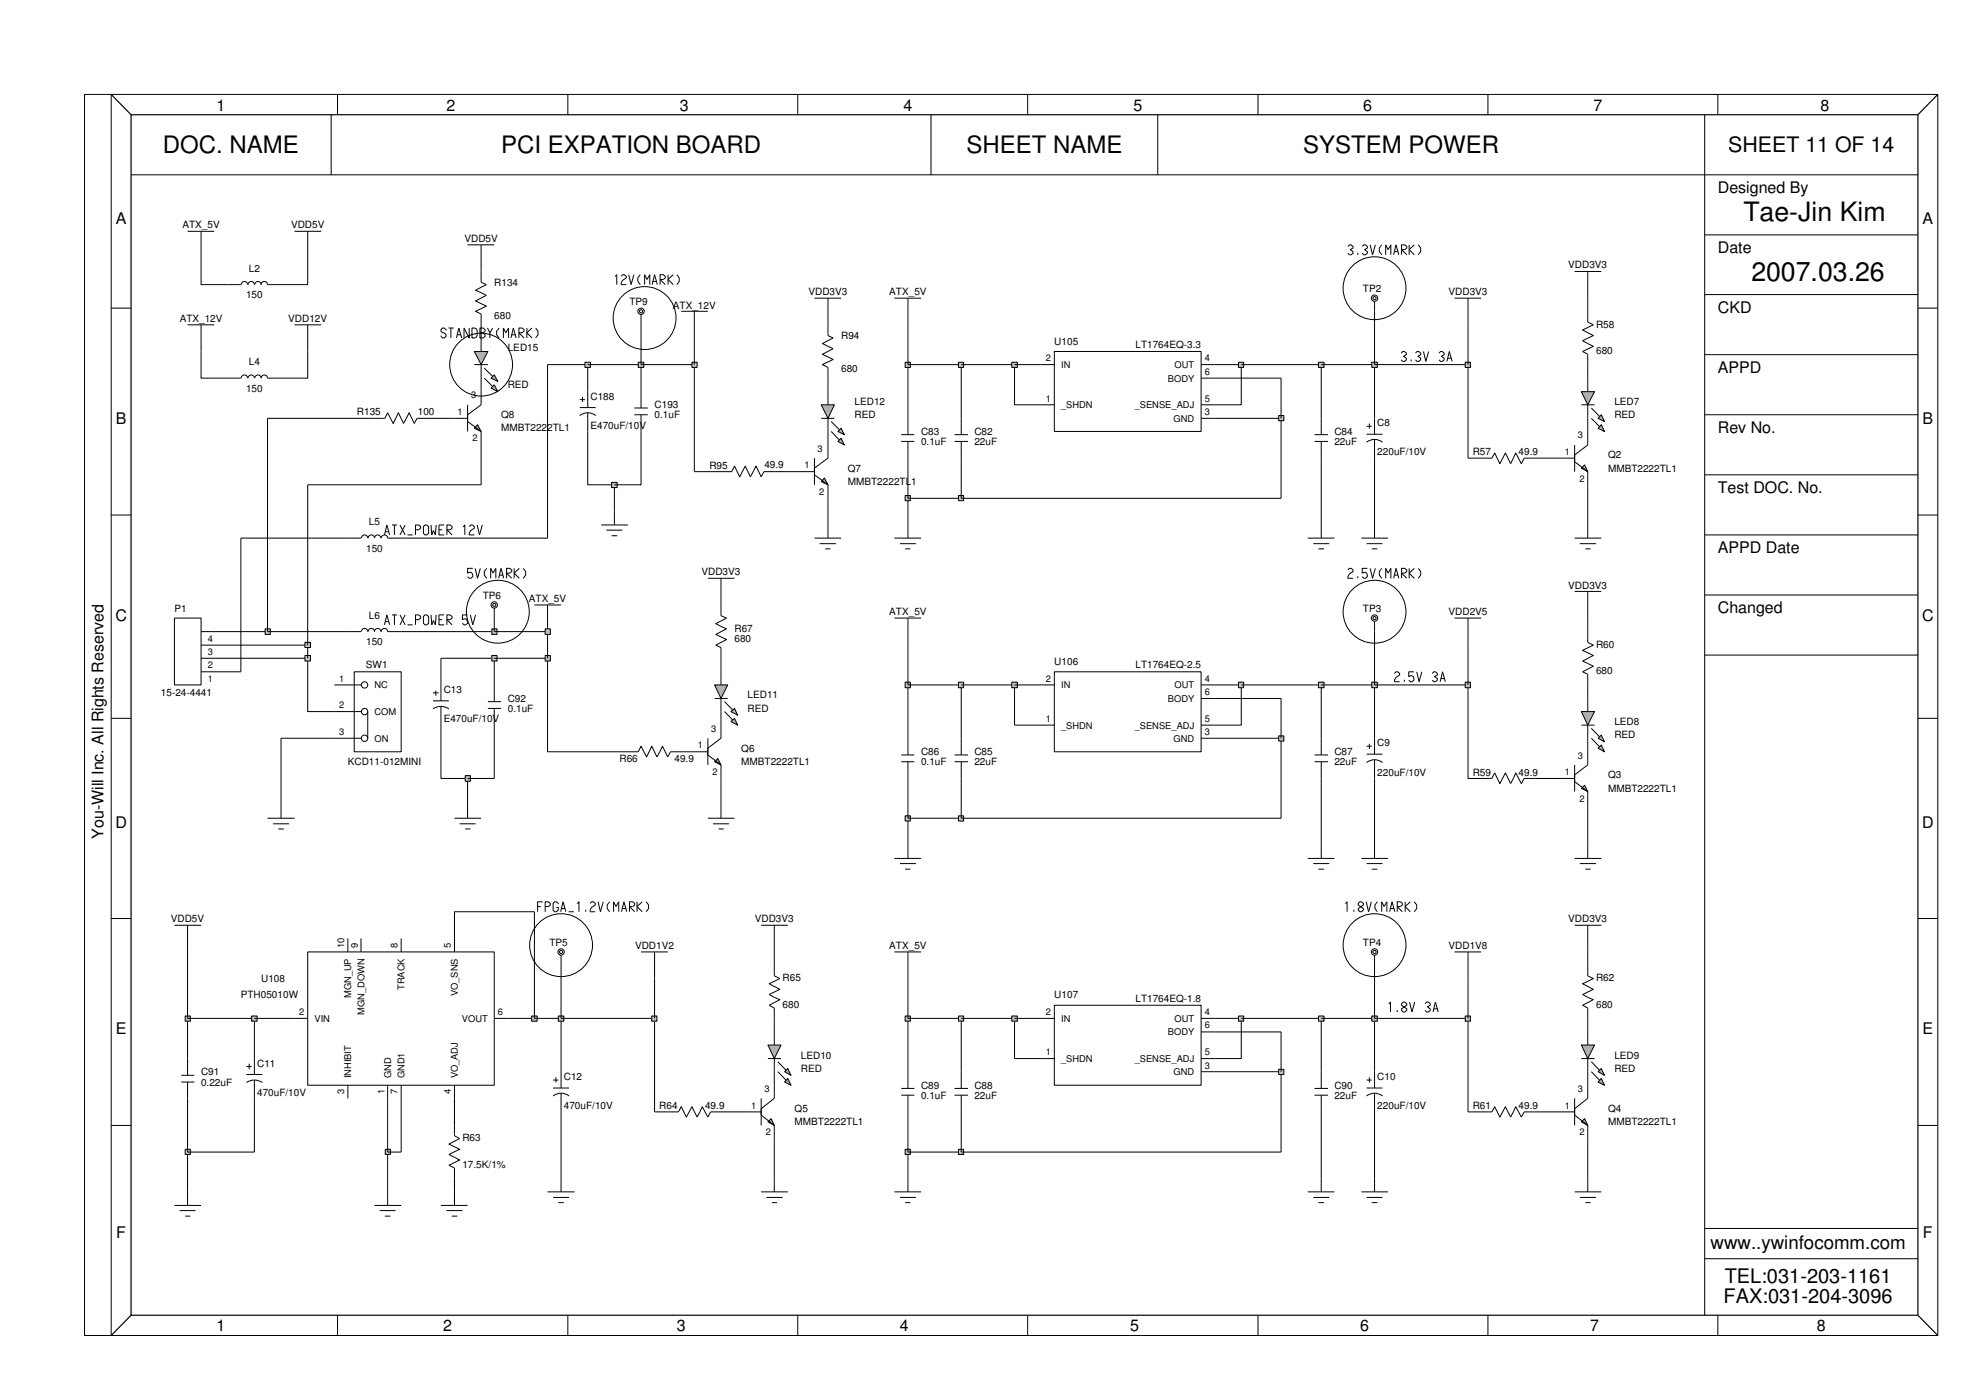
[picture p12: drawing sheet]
<svg xmlns="http://www.w3.org/2000/svg" width="420mm" height="297mm" viewBox="0 0 420 297" stroke-linecap="round" stroke-linejoin="round" font-family="sans-serif">
<defs><g id="words">
<g font-size="5.7">
<text x="371.1" y="47.1">Tae-Jin Kim</text>
<text x="372.8" y="59.9">2007.03.26</text>
</g>
<g font-size="5.1">
<text x="34.7" y="32.6">DOC. NAME</text>
<text x="106.6" y="32.6">PCI EXPATION BOARD</text>
<text x="205.7" y="32.6">SHEET NAME</text>
<text x="277.4" y="32.6">SYSTEM POWER</text>
</g>
<text font-size="4.5" x="367.9" y="32.4">SHEET 11 OF 14</text>
<g font-size="4.3">
<text x="367.1" y="272.9">TEL:031-203-1161</text>
<text x="366.9" y="277.2">FAX:031-204-3096</text>
</g>
<text font-size="4" x="364.1" y="265.7">www..ywinfocomm.com</text>
<g font-size="3.4">
<text x="46.1" y="23.5">1</text>
<text x="95" y="23.5">2</text>
<text x="144.7" y="23.5">3</text>
<text x="192.3" y="23.5">4</text>
<text x="241.2" y="23.5">5</text>
<text x="290.2" y="23.5">6</text>
<text x="339.2" y="23.5">7</text>
<text x="387.5" y="23.5">8</text>
<text x="365.6" y="41">Designed By</text>
<text x="24.6" y="47.7">A</text>
<text x="409.2" y="47.7">A</text>
<text x="365.6" y="53.8">Date</text>
<text x="365.6" y="66.6">CKD</text>
<text x="365.6" y="79.4">APPD</text>
<text x="24.6" y="90.2">B</text>
<text x="365.6" y="92.2">Rev No.</text>
<text x="409.2" y="90.2">B</text>
<text x="365.6" y="104.9">Test DOC. No.</text>
<text x="365.6" y="117.7">APPD Date</text>
<text x="365.6" y="130.5">Changed</text>
<text x="24.6" y="132.1">C</text>
<text x="409.1" y="132.1">C</text>
<text x="22" y="178.5" transform="rotate(-90 22 178.5)">You-Will Inc. All Rights Reserved</text>
<text x="24.6" y="176.1">D</text>
<text x="409.1" y="176.1">D</text>
<text x="24.6" y="220">E</text>
<text x="409.2" y="220">E</text>
<text x="24.7" y="263.4">F</text>
<text x="409.3" y="263.4">F</text>
<text x="46.1" y="283.2">1</text>
<text x="94.3" y="283.2">2</text>
<text x="144" y="283.2">3</text>
<text x="191.5" y="283.2">4</text>
<text x="240.6" y="283.2">5</text>
<text x="289.5" y="283.2">6</text>
<text x="338.4" y="283.2">7</text>
<text x="386.7" y="283.2">8</text>
</g>
<g font-size="2.1">
<text x="38.8" y="48.6">ATX_5V</text>
<text x="61.9" y="48.6">VDD5V</text>
<text x="98.9" y="51.4">VDD5V</text>
<text x="53" y="57.8">L2</text>
<text x="333.8" y="57.1">VDD3V3</text>
<text x="52.4" y="63.5">150</text>
<text x="105.2" y="60.8">R134</text>
<text x="134" y="65">TP9</text>
<text x="143.2" y="65.7">ATX_12V</text>
<text x="172.1" y="62.8">VDD3V3</text>
<text x="189.3" y="62.8">ATX_5V</text>
<text x="290.1" y="62.1">TP2</text>
<text x="308.3" y="62.8">VDD3V3</text>
<text x="38.2" y="68.5">ATX_12V</text>
<text x="61.3" y="68.5">VDD12V</text>
<text x="105.2" y="67.8">680</text>
<text x="339.7" y="69.7">R58</text>
<text x="53" y="77.7">L4</text>
<text x="108.1" y="74.8">LED15</text>
<text x="179" y="72.1">R94</text>
<text x="224.4" y="73.4">U105</text>
<text x="241.7" y="74.1">LT1764EQ-3.3</text>
<text x="339.7" y="75.4">680</text>
<text x="52.4" y="83.4">150</text>
<text x="108.1" y="82.6">RED</text>
<text x="179" y="79.1">680</text>
<text x="76" y="88.4">R135</text>
<text x="88.9" y="88.3">100</text>
<text x="106.6" y="89">Q8</text>
<text x="125.7" y="85">C188</text>
<text x="139.3" y="89">0.1uF</text>
<text x="139.3" y="86.9">C193</text>
<text x="181.9" y="89">RED</text>
<text x="181.9" y="86.1">LED12</text>
<text x="343.6" y="86.1">LED7</text>
<text x="343.6" y="89">RED</text>
<text x="106.6" y="91.8">MMBT2222TL1</text>
<text x="125.7" y="91.2">E470uF/10V</text>
<text x="196" y="92.6">C83</text>
<text x="196" y="94.7">0.1uF</text>
<text x="207.4" y="94.7">22uF</text>
<text x="207.4" y="92.6">C82</text>
<text x="284" y="94.7">22uF</text>
<text x="284" y="92.6">C84</text>
<text x="293.2" y="90.7">C8</text>
<text x="151" y="99.8">R95</text>
<text x="162.7" y="99.6">49.9</text>
<text x="180.5" y="100.4">Q7</text>
<text x="293.2" y="96.9">220uF/10V</text>
<text x="313.5" y="96.9">R57</text>
<text x="323.2" y="96.9">49.9</text>
<text x="342.3" y="97.5">Q2</text>
<text x="342.3" y="100.4">MMBT2222TL1</text>
<text x="180.5" y="103.2">MMBT2222TL1</text>
<text x="78.5" y="111.7">L5</text>
<text x="77.9" y="117.4">150</text>
<text x="149.3" y="122.4">VDD3V3</text>
<text x="333.8" y="125.3">VDD3V3</text>
<text x="37.1" y="130.3">P1</text>
<text x="78.5" y="131.6">L6</text>
<text x="102.7" y="127.4">TP6</text>
<text x="112.6" y="128.1">ATX_5V</text>
<text x="189.3" y="130.9">ATX_5V</text>
<text x="290.1" y="130.3">TP3</text>
<text x="308.3" y="130.9">VDD2V5</text>
<text x="77.9" y="137.3">150</text>
<text x="156.3" y="136.5">680</text>
<text x="156.3" y="134.4">R67</text>
<text x="339.7" y="137.8">R60</text>
<text x="77.9" y="142.2">SW1</text>
<text x="224.4" y="141.5">U106</text>
<text x="241.7" y="142.2">LT1764EQ-2.5</text>
<text x="339.7" y="143.5">680</text>
<text x="34.2" y="148.1">15-24-4441</text>
<text x="94.4" y="147.4">C13</text>
<text x="108.1" y="149.4">C92</text>
<text x="159.1" y="148.6">LED11</text>
<text x="94.4" y="153.7">E470uF/10V</text>
<text x="108.1" y="151.5">0.1uF</text>
<text x="159.1" y="151.4">RED</text>
<text x="343.6" y="154.3">LED8</text>
<text x="157.8" y="160">Q6</text>
<text x="196" y="160.7">C86</text>
<text x="207.4" y="160.7">C85</text>
<text x="284" y="160.7">C87</text>
<text x="293.2" y="158.8">C9</text>
<text x="343.6" y="157.1">RED</text>
<text x="74" y="162.8">KCD11-012MINI</text>
<text x="131.9" y="162.2">R66</text>
<text x="143.6" y="162.2">49.9</text>
<text x="157.8" y="162.8">MMBT2222TL1</text>
<text x="196" y="162.9">0.1uF</text>
<text x="207.4" y="162.9">22uF</text>
<text x="284" y="162.9">22uF</text>
<text x="293.2" y="165">220uF/10V</text>
<text x="313.5" y="165.1">R59</text>
<text x="323.2" y="165.1">49.9</text>
<text x="342.3" y="165.6">Q3</text>
<text x="342.3" y="168.4">MMBT2222TL1</text>
<text x="36.4" y="196.2">VDD5V</text>
<text x="160.7" y="196.2">VDD3V3</text>
<text x="333.8" y="196.2">VDD3V3</text>
<text x="117" y="201.2">TP5</text>
<text x="135.2" y="201.9">VDD1V2</text>
<text x="189.3" y="201.9">ATX_5V</text>
<text x="290.1" y="201.2">TP4</text>
<text x="308.3" y="201.9">VDD1V8</text>
<text x="55.6" y="208.9">U108</text>
<text x="166.6" y="208.7">R65</text>
<text x="339.7" y="208.7">R62</text>
<text x="51.3" y="212.5">PTH05010W</text>
<text x="166.6" y="214.5">680</text>
<text x="224.4" y="212.5">U107</text>
<text x="241.7" y="213.1">LT1764EQ-1.8</text>
<text x="339.7" y="214.5">680</text>
<text x="54.7" y="226.9">C11</text>
<text x="170.5" y="225.2">LED10</text>
<text x="343.6" y="225.2">LED9</text>
<text x="42.8" y="228.8">C91</text>
<text x="42.8" y="231">0.22uF</text>
<text x="54.7" y="233.2">470uF/10V</text>
<text x="120" y="229.8">C12</text>
<text x="170.5" y="228">RED</text>
<text x="196" y="231.7">C89</text>
<text x="196" y="233.8">0.1uF</text>
<text x="207.4" y="233.8">22uF</text>
<text x="207.4" y="231.7">C88</text>
<text x="284" y="233.8">22uF</text>
<text x="284" y="231.7">C90</text>
<text x="293.2" y="229.8">C10</text>
<text x="343.6" y="228">RED</text>
<text x="120" y="236">470uF/10V</text>
<text x="140.3" y="236">R64</text>
<text x="150.1" y="236">49.9</text>
<text x="169.1" y="239.5">MMBT2222TL1</text>
<text x="169.1" y="236.6">Q5</text>
<text x="293.2" y="236">220uF/10V</text>
<text x="313.5" y="236">R61</text>
<text x="323.2" y="236">49.9</text>
<text x="342.3" y="236.6">Q4</text>
<text x="342.3" y="239.5">MMBT2222TL1</text>
<text x="98.4" y="242.9">R63</text>
<text x="98.4" y="248.5">17.5K/1%</text>
</g>
<g font-size="2">
<text x="222.6" y="76.9">2</text>
<text x="256.4" y="76.9">4</text>
<text x="225.8" y="78.3">IN</text>
<text x="248.6" y="81.2">BODY</text>
<text x="250" y="78.3">OUT</text>
<text x="256.4" y="79.8">6</text>
<text x="97.4" y="88.3">1</text>
<text x="100.3" y="84.8">3</text>
<text x="222.6" y="85.5">1</text>
<text x="225.8" y="86.9">_SHDN</text>
<text x="241.5" y="86.9">_SENSE_ADJ</text>
<text x="249.8" y="89.7">GND</text>
<text x="256.4" y="88.3">3</text>
<text x="256.4" y="85.5">5</text>
<text x="100.5" y="93.9">2</text>
<text x="335.8" y="93.3">3</text>
<text x="171.2" y="99.6">1</text>
<text x="174" y="96.1">3</text>
<text x="333" y="96.8">1</text>
<text x="174.4" y="105.3">2</text>
<text x="336.2" y="102.5">2</text>
<text x="44.2" y="136.6">4</text>
<text x="44.2" y="142.2">2</text>
<text x="44.2" y="139.4">3</text>
<text x="44.2" y="145">1</text>
<text x="72.2" y="145.1">1</text>
<text x="79.7" y="146.5">NC</text>
<text x="222.6" y="145.1">2</text>
<text x="225.8" y="146.5">IN</text>
<text x="248.6" y="149.3">BODY</text>
<text x="250" y="146.5">OUT</text>
<text x="256.4" y="147.9">6</text>
<text x="256.4" y="145.1">4</text>
<text x="72.2" y="150.7">2</text>
<text x="79.7" y="152.1">COM</text>
<text x="151.3" y="155.7">3</text>
<text x="222.6" y="153.5">1</text>
<text x="225.8" y="155">_SHDN</text>
<text x="241.5" y="155">_SENSE_ADJ</text>
<text x="256.4" y="153.5">5</text>
<text x="72.2" y="156.4">3</text>
<text x="79.7" y="157.8">ON</text>
<text x="148.5" y="159.2">1</text>
<text x="249.8" y="157.8">GND</text>
<text x="256.4" y="156.4">3</text>
<text x="335.8" y="161.4">3</text>
<text x="151.7" y="164.9">2</text>
<text x="333" y="164.9">1</text>
<text x="336.2" y="170.5">2</text>
<text x="73.3" y="201.8" transform="rotate(-90 73.3 201.8)">10</text>
<text x="76.2" y="201.8" transform="rotate(-90 76.2 201.8)">9</text>
<text x="84.6" y="201.8" transform="rotate(-90 84.6 201.8)">8</text>
<text x="96" y="201.8" transform="rotate(-90 96 201.8)">5</text>
<text x="74.8" y="212.4" transform="rotate(-90 74.8 212.4)">MGN_UP</text>
<text x="77.6" y="215.9" transform="rotate(-90 77.6 215.9)">MGN_DOWN</text>
<text x="86.1" y="210.6" transform="rotate(-90 86.1 210.6)">TRACK</text>
<text x="97.5" y="212" transform="rotate(-90 97.5 212)">VO_SNS</text>
<text x="63.7" y="216">2</text>
<text x="66.9" y="217.4">VIN</text>
<text x="98.3" y="217.4">VOUT</text>
<text x="106" y="216">6</text>
<text x="222.6" y="216">2</text>
<text x="225.8" y="217.4">IN</text>
<text x="248.6" y="220.3">BODY</text>
<text x="250" y="217.4">OUT</text>
<text x="256.4" y="218.8">6</text>
<text x="256.4" y="216">4</text>
<text x="222.6" y="224.6">1</text>
<text x="225.8" y="226">_SHDN</text>
<text x="241.5" y="226">_SENSE_ADJ</text>
<text x="256.4" y="227.4">3</text>
<text x="256.4" y="224.6">5</text>
<text x="73.3" y="232.7" transform="rotate(-90 73.3 232.7)">3</text>
<text x="74.8" y="229.5" transform="rotate(-90 74.8 229.5)">INHIBIT</text>
<text x="81.8" y="232.7" transform="rotate(-90 81.8 232.7)">1</text>
<text x="83.2" y="229.5" transform="rotate(-90 83.2 229.5)">GND</text>
<text x="84.6" y="232.7" transform="rotate(-90 84.6 232.7)">7</text>
<text x="86.1" y="229.5" transform="rotate(-90 86.1 229.5)">GND1</text>
<text x="96" y="232.7" transform="rotate(-90 96 232.7)">4</text>
<text x="97.5" y="229.5" transform="rotate(-90 97.5 229.5)">VO_ADJ</text>
<text x="162.7" y="232.4">3</text>
<text x="249.8" y="228.8">GND</text>
<text x="335.8" y="232.4">3</text>
<text x="159.9" y="235.9">1</text>
<text x="333" y="235.9">1</text>
<text x="163" y="241.6">2</text>
<text x="336.2" y="241.6">2</text>
</g>
</g></defs>
<g fill="none" stroke="#000" stroke-width=".21">
<path d="M309.6 131.5h5.7M312.5 131.5v5.8M147.8 160h2.9M150.7 157.1v5.7M153.5 154.3v2.8l-2.8 2.1v1.4M290.9 158.8h1.1M291.5 158.3v1.1M292.6 157.1v3.4M153.5 162.8v2.8M290.9 162.3a2.71 2.71 0 0 1 3.4 0M290.9 160.5h3.4M292.6 161.7v3.9"/>
<path d="M38.6 228.8h2.8M38.6 230.2h2.8M39.9 225.2v3.6M39.9 230.2v3.5"/>
</g>
<path d="M152.8 161.4l.7 1.4-1.4-.7z" fill="#b3b3b3"/>
<path d="M113.8 128.7h5.6M116.5 128.7v5.7M337.9 148.6v2.8M337.9 154.3v2.8M56.9 174.1h5.8M58.1 175.3h3.4M59.2 176.4h1.2M59.8 171.3v2.8M150.7 160.6l2.8 2.2M152.8 161.4l.7 1.4-1.4-.7z" fill="none" stroke="#000" stroke-width=".21"/>
<path d="M336.6 151.4h2.8l-1.5 2.9z" fill="#b3b3b3"/>
<path d="M336.6 151.4h2.8l-1.5 2.9zM336.6 154.3h2.8M338.7 155l2.8 2.8M338.7 157.1l2.8 2.9" fill="none" stroke="#000" stroke-width=".21"/>
<path d="M340.1 157.1l.7-.7 .7 1.4z" fill="#b3b3b3"/>
<path d="M340.1 157.1l.7-.7 .7 1.4z" fill="none" stroke="#000" stroke-width=".21"/>
<path d="M340.1 159.2l.7-.7 .7 1.5z" fill="#b3b3b3"/>
<g fill="none" stroke="#000" stroke-width=".21">
<path d="M62.7 69.1h5.7M65.5 69.1v5.7M96.7 89h2.8M99.5 86.1v5.7M102.4 83.3v2.8l-2.9 2.2v1.4M102.4 91.8v2.9M335.2 125.8h5.6M337.9 134.4v2.3l1.2 .6-2.3 1.1 2.3 1.1-2.3 1.2 2.3 1.1-2.3 1.1 1.1 .6v2.2M337.9 125.8v5.7M193.3 157.1v3.5M340.1 159.2l.7-.7 .7 1.5zM191.8 160.6h2.8"/>
<path d="M191.8 162.1h2.8M193.3 162.1v3.5M337.9 179.8v2.9M335.2 182.7h5.6M336.3 183.8h3.4M337.4 184.9h1.1"/>
</g>
<path d="M101.6 90.4l.8 1.4-1.4-.7z" fill="#b3b3b3"/>
<g fill="none" stroke="#000" stroke-width=".21">
<path d="M99.5 89.7l2.9 2.1M101.6 90.4l.8 1.4-1.4-.7zM203.2 92.5h2.8M203.2 93.9h2.8M204.6 89v3.5M204.6 93.9v3.6M332.3 97.5h2.9M335.2 94.7v5.7M337.9 91.8v2.9l-2.7 2.1M337.9 100.4v2.8M37.1 256.5h5.7M38.2 257.6h3.4"/>
<path d="M39.4 258.8h1.1M39.9 253.6v2.9"/>
</g>
<path d="M337.3 98.9l.6 1.5-1.3-.8z" fill="#b3b3b3"/>
<g fill="none" stroke="#000" stroke-width=".21">
<path d="M290.9 94.1a2.71 2.71 0 0 1 3.4 0M290.9 92.4h3.4M290.9 90.7h1.1M291.5 90.1v1.1M292.6 89v3.4M292.6 93.5v4M315.3 97.5h2.2l.6-1.1 1.1 2.3 1.2-2.3 1.1 2.3 1.1-2.3 1.2 2.3 .6-1.2h2.2M335.2 98.2l2.7 2.2M337.3 98.9l.6 1.5-1.3-.8zM278.3 114.5h5.7M279.5 115.7h3.4M280.6 116.8h1.2"/>
<path d="M281.2 111.7v2.8M289.8 114.5h5.6M290.9 115.7h3.4M292 116.8h1.2M292.6 111.7v2.8M204.6 157.1v3.5M221.6 145.7h2.8M221.6 154.3h2.8M224.4 142.9h31.3v17.1h-31.3zM255.7 145.7h2.8M255.7 154.3h2.8M255.7 157.1h2.8"/>
<path d="M255.7 148.6h2.8M203.2 160.6h2.8M203.2 162.1h2.8M204.6 162.1v3.5M281.2 179.8v2.9M278.3 182.7h5.7M279.5 183.8h3.4M280.6 184.9h1.2M337.9 219.6v2.8M96.7 239.5v2.2l1.1 .6-2.3 1.1 2.3 1.1-2.3 1.1 2.3 1.2-2.3 1.1 1.2 .6v2.3M203.2 231.6h2.8M203.2 233h2.8"/>
<path d="M204.6 228v3.6M204.6 233v3.6M315.3 236.6h2.2l.6-1.1 1.1 2.2 1.2-2.2 1.1 2.2 1.1-2.2 1.2 2.2 .6-1.1h2.2M337.9 225.2v2.8"/>
</g>
<path d="M336.6 222.4h2.8l-1.5 2.8z" fill="#b3b3b3"/>
<path d="M336.6 222.4h2.8l-1.5 2.8zM336.6 225.2h2.8M338.7 225.9l2.8 2.9M338.7 228l2.8 2.9" fill="none" stroke="#000" stroke-width=".21"/>
<path d="M340.8 227.4l.7 1.4-1.4-.8z" fill="#b3b3b3"/>
<path d="M340.8 227.4l.7 1.4-1.4-.8z" fill="none" stroke="#000" stroke-width=".21"/>
<path d="M340.8 229.5l.7 1.4-1.4-.7z" fill="#b3b3b3"/>
<g fill="none" stroke="#000" stroke-width=".21">
<path d="M102.4 57.8v2.3l1.1 .5-2.3 1.2 2.3 1.1-2.3 1.1 2.3 1.1-2.3 1.1 1.2 .6v2.3M102.4 71.9v2.9M102.4 77.6v2.9M74 114.5h2.8M76.9 114.5a.68 .68 0 0 1 .7-.7 .68 .68 0 0 1 .7 .7M78.4 114.5a.68 .68 0 0 1 .6-.7 .68 .68 0 0 1 .7 .7 .68 .68 0 0 1 .7-.7 .68 .68 0 0 1 .7 .7M81.2 114.5a.68 .68 0 0 1 .6-.7 .68 .68 0 0 1 .7 .7h2.9M74 134.4h2.8M76.9 134.4a.68 .68 0 0 1 .7-.7 .68 .68 0 0 1 .7 .7M78.4 134.4a.68 .68 0 0 1 .6-.7 .68 .68 0 0 1 .7 .7 .68 .68 0 0 1 .7-.7 .68 .68 0 0 1 .7 .7M81.2 134.4a.68 .68 0 0 1 .6-.7 .68 .68 0 0 1 .7 .7h2.9M292.6 132.3v2.1"/>
<path d="M74 199.7v2.9M76.8 199.7v2.9M85.4 199.7v2.9M96.7 199.7v2.9M62.7 216.7h2.8M65.5 202.6h39.7v28.3h-39.7zM105.2 216.7h2.9M74 230.9v2.8M82.5 230.9v2.8M85.4 230.9v2.8M96.7 230.9v2.8M340.8 229.5l.7 1.4-1.4-.7z"/>
<circle cx="292.6" cy="131.5" r=".34"/>
<circle cx="292.6" cy="131.5" r=".68"/>
</g>
<path d="M101 74.8h2.8l-1.4 2.8z" fill="#b3b3b3"/>
<path d="M101 74.8h2.8l-1.4 2.8zM101 77.6h2.8M103.1 78.3l2.9 2.8M103.1 80.5l2.9 2.8" fill="none" stroke="#000" stroke-width=".21"/>
<path d="M104.5 80.5l.7-.7 .8 1.3z" fill="#b3b3b3"/>
<path d="M104.5 80.5l.7-.7 .8 1.3z" fill="none" stroke="#000" stroke-width=".21"/>
<path d="M104.5 82.6l.7-.7 .8 1.4z" fill="#b3b3b3"/>
<g fill="none" stroke="#000" stroke-width=".21">
<path d="M62.7 49.2h5.7M65.5 49.2v5.7M99.5 52.1h5.7M102.4 52.1v5.7M39.9 69.1h5.7M42.8 69.1v5.7M136.4 67v2.1M309.6 63.4h5.7M312.5 63.4v5.7M104.5 82.6l.7-.7 .8 1.4zM135 86.8h2.9M135 88.3h2.9"/>
<path d="M136.4 83.3v3.5M136.4 88.3v3.5M128 111.7h5.6M129.1 112.8h3.4M130.2 114h1.2M130.8 108.8v2.9M153.5 100.4h2.2l.6-1.2 1.1 2.3 1.2-2.3 1.1 2.3 1.2-2.3 1.1 2.3 .6-1.1h2.2M281.2 157.1v3.5M150.7 174.1h5.6M151.8 175.3h3.4M153 176.4h1.1M153.5 171.3v2.8"/>
<path d="M193.3 179.8v2.9M279.8 160.6h2.9M279.8 162.1h2.9M281.2 162.1v3.5M190.4 182.7h5.6M191.6 183.8h3.3M192.7 184.9h1.1M164.8 205.3v2.3l1.2 .6-2.3 1.1 2.3 1.2-2.3 1.1 2.3 1.1-2.3 1.2 1.1 .6v2.2M309.6 202.6h5.7M312.5 202.6v5.6M142.1 236.6h2.3l.6-1.1 1.1 2.2 1.2-2.2 1.1 2.2 1.1-2.2 1.2 2.2 .6-1.1h2.2M279.8 231.6h2.9"/>
<path d="M279.8 233h2.9M281.2 228v3.6M281.2 233v3.6M290.9 233.2a2.71 2.71 0 0 1 3.4 0M290.9 231.5h3.4M290.9 229.8h1.1M291.5 229.2v1.1M292.6 228v3.5M292.6 232.6v4M332.3 236.6h2.9M335.2 233.7v5.8M337.9 230.9v2.8l-2.7 2.2"/>
<path d="M337.9 239.5v2.8M162 253.6h5.7M163.1 254.8h3.5M164.3 255.9h1.1M164.8 250.8v2.8M278.3 253.6h5.7M279.5 254.8h3.4M280.6 255.9h1.2M281.2 250.8v2.8M289.8 253.6h5.6M290.9 254.8h3.4M292 255.9h1.2"/>
<path d="M292.6 250.8v2.8M335.2 253.6h5.6M336.3 254.8h3.4M337.4 255.9h1.1M337.9 250.8v2.8"/>
<circle cx="136.4" cy="66.2" r=".68"/>
<circle cx="136.4" cy="66.2" r=".34"/>
</g>
<path d="M337.3 238l.6 1.5-1.3-.8z" fill="#b3b3b3"/>
<g fill="none" stroke="#000" stroke-width=".21">
<path d="M337.9 66.2v2.3l1.2 .6-2.3 1.1 2.3 1.2-2.3 1.1 2.3 1.2-2.3 1.1 1.1 .6v2.2M79.7 89h2.2l.6-1.2 1.2 2.3 1.1-2.3 1.1 2.3 1.2-2.3 1.1 2.3 .6-1.1h2.3M279.8 92.5h2.9M279.8 93.9h2.9M281.2 89v3.5M281.2 93.9v3.6M37.1 131.5h5.7v14.2h-5.7zM42.8 137.3h2.8M42.8 134.4h2.8M153.5 128.7v2.3l1.1 .5-2.2 1.2 2.2 1.1-2.2 1.2 2.2 1.1-2.2 1.2 1.1 .5v2.3M42.8 142.9h2.8M42.8 140.1h2.8"/>
<path d="M153.5 142.9v2.8M153.5 148.6v2.8M335.2 196.9h5.6M337.9 196.9v5.7M337.9 205.3v2.3l1.2 .6-2.3 1.1 2.3 1.2-2.3 1.1 2.3 1.1-2.3 1.2 1.1 .6v2.2M335.2 237.3l2.7 2.2M337.3 238l.6 1.5-1.3-.8zM190.4 253.6h5.6M191.6 254.8h3.3M192.7 255.9h1.1M193.3 250.8v2.8"/>
</g>
<path d="M152.1 145.7h2.8l-1.4 2.9z" fill="#b3b3b3"/>
<path d="M152.1 145.7h2.8l-1.4 2.9zM152.1 148.6h2.8M154.2 149.3l2.8 2.9M154.2 151.4l2.8 2.9" fill="none" stroke="#000" stroke-width=".21"/>
<path d="M155.6 151.4l.7-.7 .7 1.5z" fill="#b3b3b3"/>
<path d="M155.6 151.4l.7-.7 .7 1.5z" fill="none" stroke="#000" stroke-width=".21"/>
<path d="M155.6 153.5l.7-.6 .7 1.4z" fill="#b3b3b3"/>
<g fill="none" stroke="#000" stroke-width=".21">
<path d="M48.5 60.6h2.8M51.4 60.6a.68 .68 0 0 1 .6-.7 .68 .68 0 0 1 .7 .7M52.8 60.6a.68 .68 0 0 1 .7-.7 .68 .68 0 0 1 .6 .7M54.2 60.6a.68 .68 0 0 1 .7-.7 .68 .68 0 0 1 .7 .7 .68 .68 0 0 1 .7-.7 .68 .68 0 0 1 .6 .7h2.9M176.2 83.3v2.8M176.2 89v2.8M150.7 123h5.6M153.5 123v5.7M71.2 145.7h5.6M71.2 151.4h5.6M71.2 157.1h5.6M75.4 142.9h10v17.1h-10z"/>
<path d="M78.3 151.4v5.7M155.6 153.5l.7-.6 .7 1.4zM52.4 230.3a3 3 0 0 1 3.4 0M52.5 228.6h3.3M52.5 226.9h1.1M53 226.3v1.2M54.1 225.2v3.4M54.1 229.8v3.9M117.7 233.2a2.71 2.71 0 0 1 3.4 0M117.7 231.5h3.4M117.7 229.8h1.1M118.3 229.2v1.1"/>
<path d="M119.4 228v3.5M119.4 232.6v4M93.9 256.5h5.6M95 257.6h3.4M96.1 258.8h1.2M96.7 253.6v2.9"/>
<circle cx="77.6" cy="145.7" r=".68"/>
<circle cx="77.6" cy="157.1" r=".68"/>
<circle cx="77.6" cy="151.4" r=".68"/>
</g>
<path d="M174.8 86.1h2.8l-1.4 2.9z" fill="#b3b3b3"/>
<path d="M174.8 86.1h2.8l-1.4 2.9zM174.8 89h2.8M176.9 89.7l2.8 2.8M176.9 91.8l2.8 2.9" fill="none" stroke="#000" stroke-width=".21"/>
<path d="M179 91.1l.7 1.4-1.3-.7z" fill="#b3b3b3"/>
<path d="M179 91.1l.7 1.4-1.3-.7z" fill="none" stroke="#000" stroke-width=".21"/>
<path d="M179 93.2l.7 1.5-1.3-.8z" fill="#b3b3b3"/>
<path d="M173.4 97.5v5.7M176.2 94.7v2.8l-2.8 2.1v1.4M179 93.2l.7 1.5-1.3-.8zM170.5 100.4h2.9M176.2 103.2v2.8" fill="none" stroke="#000" stroke-width=".21"/>
<path d="M175.5 101.7l.7 1.5-1.4-.7z" fill="#b3b3b3"/>
<g fill="none" stroke="#000" stroke-width=".21">
<path d="M173.4 63.4h5.6M176.2 63.4v5.7M48.5 80.5h2.8M51.4 80.5a.68 .68 0 0 1 .6-.7 .68 .68 0 0 1 .7 .7M52.8 80.5a.68 .68 0 0 1 .7-.7 .68 .68 0 0 1 .6 .7M54.2 80.5a.68 .68 0 0 1 .7-.7 .68 .68 0 0 1 .7 .7 .68 .68 0 0 1 .7-.7 .68 .68 0 0 1 .6 .7h2.9M123.4 88.4a2.71 2.71 0 0 1 3.4 0M123.4 86.7h3.4M123.4 85h1.1M124 84.4v1.1M125.1 83.3v3.4M125.1 87.8v4"/>
<path d="M337.9 80.5v2.8M337.9 86.1v2.9M173.4 101l2.8 2.2M173.4 114.5h5.6M174.5 115.7h3.4M175.5 101.7l.7 1.5-1.4-.7zM175.6 116.8h1.1M176.2 111.7v2.8"/>
</g>
<path d="M336.6 83.3h2.8l-1.5 2.8z" fill="#b3b3b3"/>
<path d="M336.6 83.3h2.8l-1.5 2.8zM336.6 86.1h2.8M338.7 86.8l2.8 2.9M338.7 89l2.8 2.8" fill="none" stroke="#000" stroke-width=".21"/>
<path d="M340.8 88.3l.7 1.4-1.4-.7z" fill="#b3b3b3"/>
<path d="M340.8 88.3l.7 1.4-1.4-.7z" fill="none" stroke="#000" stroke-width=".21"/>
<path d="M340.8 90.4l.7 1.4-1.4-.7z" fill="#b3b3b3"/>
<path d="M340.8 90.4l.7 1.4-1.4-.7zM164.8 219.6v2.8M164.8 225.2v2.8" fill="none" stroke="#000" stroke-width=".21"/>
<path d="M163.4 222.4h2.8l-1.4 2.8z" fill="#b3b3b3"/>
<path d="M163.4 222.4h2.8l-1.4 2.8zM163.4 225.2h2.8M165.6 225.9l2.8 2.9M165.6 228l2.8 2.9" fill="none" stroke="#000" stroke-width=".21"/>
<path d="M167.7 227.4l.7 1.4-1.4-.8z" fill="#b3b3b3"/>
<path d="M167.7 227.4l.7 1.4-1.4-.8z" fill="none" stroke="#000" stroke-width=".21"/>
<path d="M167.7 229.5l.7 1.4-1.4-.7z" fill="#b3b3b3"/>
<path d="M337.9 160v2.8l-2.7 2.1v1.4M292.6 179.8v2.9M332.3 165.6h2.9M335.2 162.8v5.6M337.9 168.4v2.9M289.8 182.7h5.6M290.9 183.8h3.4M292 184.9h1.2M136.4 202.6h5.7M139.3 202.6v5.6M167.7 229.5l.7 1.4-1.4-.7z" fill="none" stroke="#000" stroke-width=".21"/>
<path d="M336.6 167.8l.7-.7 .6 1.3z" fill="#b3b3b3"/>
<g fill="none" stroke="#000" stroke-width=".21">
<path d="M145 66.2h5.7M147.8 66.2v5.7M176.2 69.1v2.3l1.1 .5-2.3 1.2 2.3 1.1-2.3 1.2 2.3 1.1-2.3 1.1 1.2 .6v2.3M221.6 77.6h2.8M224.4 74.8h31.3v17h-31.3zM255.7 77.6h2.8M221.6 86.1h2.8M255.7 86.1h2.8M255.7 89h2.8M255.7 80.5h2.8M335.2 114.5h5.6M336.3 115.7h3.4"/>
<path d="M337.4 116.8h1.1M337.9 111.7v2.8M190.4 131.5h5.6M193.3 131.5v5.8M315.3 165.6h2.2l.6-1.1 1.1 2.2 1.2-2.2 1.1 2.2 1.1-2.2 1.2 2.2 .6-1.1h2.2M335.2 166.3l2.7 2.1M336.6 167.8l.7-.7 .6 1.3zM37.1 196.9h5.7M39.9 196.9v5.7M221.6 216.7h2.8M224.4 213.9h31.3v17h-31.3zM255.7 216.7h2.8"/>
<path d="M255.7 219.6h2.8M292.6 203.2v2.1M159.1 236.6h2.9M162 233.7v5.8M164.8 230.9v2.8l-2.8 2.2M164.8 239.5v2.8M191.8 231.6h2.8M191.8 233h2.8M193.3 228v3.6M193.3 233v3.6M221.6 225.2h2.8M255.7 225.2h2.8"/>
<path d="M255.7 228h2.8M79.7 256.5h5.7M80.8 257.6h3.4M81.9 258.8h1.2M82.5 253.6v2.9"/>
<circle cx="292.6" cy="202.6" r=".68"/>
<circle cx="292.6" cy="202.6" r=".34"/>
</g>
<path d="M163.4 238.7l.7-.7 .7 1.5z" fill="#b3b3b3"/>
<g fill="none" stroke="#000" stroke-width=".21">
<path d="M39.9 49.2h5.7M42.8 49.2v5.7M335.2 57.8h5.6M337.9 57.8v5.6M190.4 63.4h5.6M193.3 63.4v5.7M292.6 64.1v2.1M191.8 92.5h2.8M191.8 93.9h2.8M193.3 89v3.5M193.3 93.9v3.6M190.4 114.5h5.6"/>
<path d="M191.6 115.7h3.3M192.7 116.8h1.1M193.3 111.7v2.8M105.2 129.4v2.1M92.1 150.8a3 3 0 0 1 3.5 0M92.2 149.1h3.3M92.2 147.4h1.1M92.8 146.9v1.1M93.9 145.7v3.4M93.9 150.3v4M103.8 149.3h2.8M103.8 150.7h2.8"/>
<path d="M105.2 145.7v3.6M105.2 150.7v3.6M133.6 160h2.2l.6-1.2 1.2 2.3 1.1-2.3 1.1 2.3 1.2-2.3 1.1 2.3 .6-1.1h2.3M96.7 174.1h5.7M97.8 175.3h3.4M99 176.4h1.1M99.5 171.3v2.8M162 196.9h5.7M164.8 196.9v5.7M119.4 203.2v2.1M190.4 202.6h5.6M193.3 202.6v5.6"/>
<path d="M119.4 236.6v17M162 237.3l2.8 2.2M163.4 238.7l.7-.7 .7 1.5zM281.2 236.6v14.2M292.6 236.6v14.2M39.9 245.1v8.5M82.5 245.1v8.5M96.7 250.8v2.8M116.5 253.6h5.8M117.7 254.8h3.4M118.8 255.9h1.2M164.8 242.3v8.5"/>
<path d="M193.3 245.1v5.7M337.9 242.3v8.5"/>
<circle cx="292.6" cy="63.4" r=".68"/>
<circle cx="292.6" cy="63.4" r=".34"/>
<circle cx="105.2" cy="128.7" r=".68"/>
<circle cx="105.2" cy="128.7" r=".34"/>
<circle cx="119.4" cy="202.6" r=".68"/>
<circle cx="119.4" cy="202.6" r=".34"/>
</g>
<path d="M39.4 244.5h1.1v1.1h-1.1z" fill="#c3c3c3"/>
<path d="M39.9 233.7v11.4h14.2v-11.4M39.4 244.5h1.1v1.1h-1.1z" fill="none" stroke="#000" stroke-width=".21"/>
<path d="M82 244.5h1.1v1.1h-1.1z" fill="#c3c3c3"/>
<path d="M82.5 233.7v11.4h2.9v-11.4M82 244.5h1.1v1.1h-1.1z" fill="none" stroke="#000" stroke-width=".21"/>
<path d="M192.7 244.5h1.1v1.1h-1.1z" fill="#c3c3c3"/>
<path d="M193.3 236.6v8.5h11.3M192.7 244.5h1.1v1.1h-1.1z" fill="none" stroke="#000" stroke-width=".21"/>
<path d="M204 244.5h1.1v1.1h-1.1z" fill="#c3c3c3"/>
<path d="M119.4 216.7v11.3M139.3 216.7v19.9h2.8M193.3 216.7v11.3M204.6 216.7v11.3M312.5 216.7v19.9h2.8M96.7 233.7v5.8M153.5 236.6h5.6M164.8 228v2.9M258.5 228h14.2v17.1h-68.1v-8.5M326.6 236.6h5.7M337.9 228v2.9M204 244.5h1.1v1.1h-1.1z" fill="none" stroke="#000" stroke-width=".21"/>
<path d="M272.2 227.5h1.1v1.1h-1.1z" fill="#c3c3c3"/>
<path d="M39.9 216.7v8.5M54.1 216.7v8.5M164.8 216.7v2.9M215.9 216.7v8.5h5.7M258.5 219.6h14.2v8.4M264.2 216.7v8.5h-5.7M281.2 216.7v11.3M292.6 216.7v11.3M337.9 216.7v2.9M272.2 227.5h1.1v1.1h-1.1z" fill="none" stroke="#000" stroke-width=".21"/>
<path d="M39.4 216.2h1.1v1.1h-1.1z" fill="#c3c3c3"/>
<path d="M39.4 216.2h1.1v1.1h-1.1zM39.9 202.6v14.1h14.2" fill="none" stroke="#000" stroke-width=".21"/>
<path d="M53.6 216.2h1.1v1.1h-1.1z" fill="#c3c3c3"/>
<path d="M53.6 216.2h1.1v1.1h-1.1zM54.1 216.7h8.6M108.1 216.7h5.7" fill="none" stroke="#000" stroke-width=".21"/>
<path d="M113.2 216.2h1.1v1.1h-1.1z" fill="#c3c3c3"/>
<path d="M113.8 194v22.7h5.6M113.2 216.2h1.1v1.1h-1.1z" fill="none" stroke="#000" stroke-width=".21"/>
<path d="M118.8 216.2h1.2v1.1h-1.2z" fill="#c3c3c3"/>
<path d="M118.8 216.2h1.2v1.1h-1.2zM119.4 205.3v11.4h19.9" fill="none" stroke="#000" stroke-width=".21"/>
<path d="M138.7 216.2h1.1v1.1h-1.1z" fill="#c3c3c3"/>
<path d="M138.7 216.2h1.1v1.1h-1.1zM139.3 208.2v8.5" fill="none" stroke="#000" stroke-width=".21"/>
<path d="M192.7 216.2h1.1v1.1h-1.1z" fill="#c3c3c3"/>
<path d="M192.7 216.2h1.1v1.1h-1.1zM193.3 208.2v8.5h11.3" fill="none" stroke="#000" stroke-width=".21"/>
<path d="M204 216.2h1.1v1.1h-1.1z" fill="#c3c3c3"/>
<path d="M204 216.2h1.1v1.1h-1.1zM204.6 216.7h11.3" fill="none" stroke="#000" stroke-width=".21"/>
<path d="M215.4 216.2h1.1v1.1h-1.1z" fill="#c3c3c3"/>
<path d="M215.3 216.2h1.2v1.1h-1.2zM215.9 216.7h5.7M258.5 216.7h5.7" fill="none" stroke="#000" stroke-width=".21"/>
<path d="M263.6 216.2h1.1v1.1h-1.1z" fill="#c3c3c3"/>
<path d="M263.6 216.2h1.1v1.1h-1.1zM264.2 216.7h17" fill="none" stroke="#000" stroke-width=".21"/>
<path d="M280.6 216.2h1.2v1.1h-1.2z" fill="#c3c3c3"/>
<path d="M280.6 216.2h1.2v1.1h-1.2zM281.2 216.7h11.4" fill="none" stroke="#000" stroke-width=".21"/>
<path d="M292 216.2h1.2v1.1h-1.2z" fill="#c3c3c3"/>
<path d="M292 216.2h1.2v1.1h-1.2zM292.6 205.3v11.4h19.9" fill="none" stroke="#000" stroke-width=".21"/>
<path d="M311.9 216.2h1.1v1.1h-1.1z" fill="#c3c3c3"/>
<path d="M193.3 174.1v5.7M281.2 165.6v14.2M292.6 165.6v14.2M337.9 171.3v8.5M113.8 194h-17.1v5.7M164.8 202.6v2.7M311.9 216.2h1.1v1.1h-1.1zM312.5 208.2v8.5M337.9 202.6v2.7" fill="none" stroke="#000" stroke-width=".21"/>
<path d="M192.7 173.6h1.1v1.1h-1.1z" fill="#c3c3c3"/>
<path d="M192.7 173.6h1.1v1.1h-1.1zM193.3 165.6v8.5h11.3" fill="none" stroke="#000" stroke-width=".21"/>
<path d="M204 173.6h1.1v1.1h-1.1z" fill="#c3c3c3"/>
<path d="M59.8 157.1v14.2M93.9 154.3v11.3h5.6v5.7M272.7 157.1v17h-68.1v-8.5M153.5 165.6v5.7M204 173.6h1.1v1.1h-1.1z" fill="none" stroke="#000" stroke-width=".21"/>
<path d="M99 165h1.1v1.2h-1.1z" fill="#c3c3c3"/>
<path d="M59.8 157.1h11.4M105.2 154.3v11.3h-5.7M116.5 140.1v19.9h17.1M145 160h2.8M193.3 145.7v11.4M204.6 145.7v11.4M258.5 157.1h14.2M312.5 145.7v19.9h2.8M337.9 157.1v2.9M99 165h1.1v1.2h-1.1zM326.6 165.6h5.7" fill="none" stroke="#000" stroke-width=".21"/>
<path d="M272.2 156.6h1.1v1.1h-1.1z" fill="#c3c3c3"/>
<path d="M65.5 140.1v11.3h5.7M93.9 140.1v5.6M105.2 140.1v5.6M153.5 151.4v2.9M215.9 145.7v8.6h5.7M258.5 148.6h14.2v8.5M264.2 145.7v8.6h-5.7M272.2 156.6h1.1v1.1h-1.1zM281.2 145.7v11.4M292.6 145.7v11.4M337.9 145.7v2.9" fill="none" stroke="#000" stroke-width=".21"/>
<path d="M192.7 145.1h1.1v1.2h-1.1z" fill="#c3c3c3"/>
<path d="M193.3 137.3v8.4h11.3M192.7 145.1h1.1v1.2h-1.1z" fill="none" stroke="#000" stroke-width=".21"/>
<path d="M204 145.1h1.1v1.2h-1.1z" fill="#c3c3c3"/>
<path d="M204 145.1h1.1v1.2h-1.1zM204.6 145.7h11.3" fill="none" stroke="#000" stroke-width=".21"/>
<path d="M215.4 145.1h1.1v1.2h-1.1z" fill="#c3c3c3"/>
<path d="M215.3 145.1h1.2v1.2h-1.2zM215.9 145.7h5.7M258.5 145.7h5.7" fill="none" stroke="#000" stroke-width=".21"/>
<path d="M263.6 145.1h1.1v1.2h-1.1z" fill="#c3c3c3"/>
<path d="M263.6 145.1h1.1v1.2h-1.1zM264.2 145.7h17" fill="none" stroke="#000" stroke-width=".21"/>
<path d="M280.6 145.1h1.2v1.2h-1.2z" fill="#c3c3c3"/>
<path d="M280.6 145.1h1.2v1.2h-1.2zM281.2 145.7h11.4" fill="none" stroke="#000" stroke-width=".21"/>
<path d="M292 145.1h1.2v1.2h-1.2z" fill="#c3c3c3"/>
<path d="M292.6 134.4v11.3h19.9M292 145.1h1.2v1.2h-1.2z" fill="none" stroke="#000" stroke-width=".21"/>
<path d="M311.9 145.1h1.1v1.2h-1.1z" fill="#c3c3c3"/>
<path d="M51.3 114.5v28.4h-5.7M312.5 137.3v8.4M45.6 140.1h19.9M153.5 140.1v2.8M311.9 145.1h1.1v1.2h-1.1z" fill="none" stroke="#000" stroke-width=".21"/>
<path d="M64.9 139.5h1.2v1.2h-1.2z" fill="#c3c3c3"/>
<path d="M64.9 139.5h1.2v1.2h-1.2zM65.5 137.3v2.8M93.9 140.1h11.3" fill="none" stroke="#000" stroke-width=".21"/>
<path d="M104.7 139.5h1.1v1.2h-1.1z" fill="#c3c3c3"/>
<path d="M104.7 139.5h1.1v1.2h-1.1zM105.2 140.1h11.3" fill="none" stroke="#000" stroke-width=".21"/>
<path d="M116 139.5h1.1v1.2h-1.1z" fill="#c3c3c3"/>
<path d="M45.6 137.3h19.9M116 139.5h1.1v1.2h-1.1zM116.5 134.4v5.7" fill="none" stroke="#000" stroke-width=".21"/>
<path d="M64.9 136.7h1.2v1.1h-1.2z" fill="#c3c3c3"/>
<path d="M65.5 103.2v34.1M45.6 134.4h11.3M64.9 136.7h1.2v1.1h-1.2z" fill="none" stroke="#000" stroke-width=".21"/>
<path d="M56.4 133.8h1.1v1.2h-1.1z" fill="#c3c3c3"/>
<path d="M56.9 89v45.4h17.1M56.4 133.8h1.1v1.2h-1.1zM85.4 134.4h19.8" fill="none" stroke="#000" stroke-width=".21"/>
<path d="M104.7 133.8h1.1v1.2h-1.1z" fill="#c3c3c3"/>
<path d="M104.7 133.8h1.1v1.2h-1.1zM105.2 131.5v2.9h11.3" fill="none" stroke="#000" stroke-width=".21"/>
<path d="M116 133.8h1.1v1.2h-1.1z" fill-rule="evenodd" fill="#c3c3c3"/>
<path d="M116.5 77.6v36.9h-31.1M281.2 97.5v14.2M292.6 97.5v14.2M51.3 114.5h22.7M130.8 103.2v5.6M176.2 106v5.7M193.3 106v5.7M337.9 103.2v8.5M116 133.8h1.1v1.2h-1.1zM337.9 131.5v2.9" fill="none" stroke="#000" stroke-width=".21"/>
<path d="M192.7 105.4h1.1v1.1h-1.1z" fill="#c3c3c3"/>
<path d="M193.3 97.5v8.5h11.3M192.7 105.4h1.1v1.1h-1.1z" fill="none" stroke="#000" stroke-width=".21"/>
<path d="M204 105.4h1.1v1.1h-1.1z" fill="#c3c3c3"/>
<path d="M102.4 94.7v8.5h-36.9M125.1 91.8v11.4h5.7M272.7 89v17h-68.1v-8.5M204 105.4h1.1v1.1h-1.1z" fill="none" stroke="#000" stroke-width=".21"/>
<path d="M130.2 102.6h1.2v1.1h-1.2z" fill="#c3c3c3"/>
<g fill="none" stroke="#000" stroke-width=".21">
<path d="M147.8 77.6v22.8h5.7M193.3 77.6v11.4M204.6 77.6v11.4M312.5 77.6v19.9h2.8M56.9 89h22.8M91.1 89h5.6M136.4 91.8v11.4h-5.6M176.2 91.8v2.9M258.5 89h14.2M326.6 97.5h5.7M337.9 89v2.8M130.2 102.6h1.2v1.1h-1.2z"/>
<path d="M164.8 100.4h5.7"/>
</g>
<path d="M272.2 88.4h1.1v1.1h-1.1z" fill="#c3c3c3"/>
<g fill="none" stroke="#000" stroke-width=".21">
<path d="M42.8 74.8v5.7h5.7M65.5 74.8v5.7h-5.7M116.5 77.6h8.6v5.7M136.4 77.6v5.7M215.9 77.6v8.5h5.7M264.2 77.6v8.5h-5.7M281.2 77.6v11.4M292.6 77.6v11.4M337.9 77.6v2.9M102.4 80.5v2.8M176.2 80.5v2.8M258.5 80.5h14.2v8.5"/>
<path d="M272.2 88.4h1.1v1.1h-1.1z"/>
</g>
<path d="M124.5 77.1h1.2v1.1h-1.2z" fill="#c3c3c3"/>
<path d="M124.5 77.1h1.2v1.1h-1.2zM125.1 77.6h11.3" fill="none" stroke="#000" stroke-width=".21"/>
<path d="M135.8 77.1h1.2v1.1h-1.2z" fill="#c3c3c3"/>
<path d="M135.8 77.1h1.2v1.1h-1.2zM136.4 69.1v8.5h11.4" fill="none" stroke="#000" stroke-width=".21"/>
<path d="M147.3 77.1h1.1v1.1h-1.1z" fill="#c3c3c3"/>
<path d="M147.3 77.1h1.1v1.1h-1.1zM147.8 71.9v5.7" fill="none" stroke="#000" stroke-width=".21"/>
<path d="M192.7 77.1h1.1v1.1h-1.1z" fill="#c3c3c3"/>
<path d="M192.7 77.1h1.1v1.1h-1.1zM193.3 69.1v8.5h11.3" fill="none" stroke="#000" stroke-width=".21"/>
<path d="M204 77.1h1.1v1.1h-1.1z" fill="#c3c3c3"/>
<path d="M204 77.1h1.1v1.1h-1.1zM204.6 77.6h11.3" fill="none" stroke="#000" stroke-width=".21"/>
<path d="M215.3 77.1h1.2v1.1h-1.2z" fill-rule="evenodd" fill="#c3c3c3"/>
<path d="M215.3 77.1h1.2v1.1h-1.2zM215.9 77.6h5.7M258.5 77.6h5.7" fill="none" stroke="#000" stroke-width=".21"/>
<path d="M263.6 77.1h1.1v1.1h-1.1z" fill-rule="evenodd" fill="#c3c3c3"/>
<path d="M263.6 77.1h1.1v1.1h-1.1zM264.2 77.6h17" fill="none" stroke="#000" stroke-width=".21"/>
<path d="M280.6 77.1h1.2v1.1h-1.2z" fill="#c3c3c3"/>
<path d="M280.6 77.1h1.2v1.1h-1.2zM281.2 77.6h11.4" fill="none" stroke="#000" stroke-width=".21"/>
<path d="M292 77.1h1.2v1.1h-1.2z" fill-rule="evenodd" fill="#c3c3c3"/>
<path d="M292 77.1h1.2v1.1h-1.2zM292.6 66.2v11.4h19.9" fill="none" stroke="#000" stroke-width=".21"/>
<path d="M311.9 77.1h1.1v1.1h-1.1z" fill-rule="evenodd" fill="#c3c3c3"/>
<g fill="none" stroke="#000" stroke-width=".21">
<path d="M23.7 20.1h-5.7v264.1h5.7M23.7 20.1h388.8v264.1h-388.8zM27.9 37.2h380.3M70.5 24.4v12.8M71.8 20.1v4.3M120.9 20.1v4.3M169.8 20.1v4.3M198.2 24.4v12.8M218.7 20.1v4.3M246.4 24.4v12.8M267.8 20.1v4.3M316.7 20.1v4.3"/>
<path d="M362.8 24.4v255.5M365.6 20.1v4.3M42.8 54.9v5.7h5.7M65.5 54.9v5.7h-5.7M130.9 58.9l.4-.5v2.2M132.2 58.8l.3-.4h.4l.4 .4v.3l-.9 .8-.2 .7h1.1M133.8 58.4l.5 2.2 .6-2.2M136.3 58.4l-.5 .7v.8l.5 .7M139 59.9h.7M142.2 58.4v2.2M143.3 58.4l-1.1 1.1 1.1 1.1M144.1 58.4l.5 .7v.8l-.5 .7"/>
<path d="M286.9 52.4l.3-.3h.4l.4 .3v.4l-.6 .3 .6 .4v.4l-.4 .3h-.4l-.3-.3M289 53.8v.4M289.9 52.4l.4-.3h.3l.4 .3v.4l-.6 .3 .6 .4v.4l-.4 .3h-.3l-.4-.3M291.6 52.1l.5 2.1 .6-2.1M294.1 52.1l-.5 .7v.7l.5 .7M294.9 54.2v-2.1l.5 1 .6-1v2.1M296.6 54.2l.5-2.1 .6 2.1M296.8 53.5h.8M298.3 54.2v-2.1h.7l.4 .3v.4l-.4 .3h-.7l1.1 1.1M299.9 52.1v2.1M301 52.1l-1.1 1 1.1 1.1M301.9 52.1l.5 .7v.7l-.5 .7"/>
<path d="M362.8 50h45.4M23.7 65.6h4.2M95 70.3v-.2l-.5-.3h-.3l-.3 .3v.4l.3 .3h.3l.5 .4v.4l-.5 .3h-.3l-.3-.5M95.5 69.8h1.1M96 69.8v2.1M97.2 71.9l.5-2.1 .6 2.1M97.3 71.2h.8M99.9 69.8v2.1l-1.1-2.1v2.1M100.5 69.8l.9 .2 .2 .3v1.1l-.2 .3-.4 .2h-.5zM102.2 70.8h.6l.5-.3v-.4l-.5-.3h-.6v2.1h.6l.5-.3v-.4l-.5-.4M102.4 69.1v2.8M103.8 69.8l.5 1v1.1"/>
<path d="M104.9 69.8l-.6 1M106.2 69.8l-.5 .7v.7l.5 .7M107.1 71.9v-2.1l.6 1 .5-1v2.1M108.8 71.9l.5-2.1 .6 2.1M108.9 71.2h.8M110.4 71.9v-2.1h.7l.4 .3v.4l-.4 .3h-.7l1.1 1.1M112.1 69.8v2.1M113.2 69.8l-1.1 1 1.1 1.1M114 69.8l.5 .7v.7l-.5 .7M137.2 60.6v-2.2l.5 1.1 .6-1.1v2.2M138.8 60.6l.5-2.2 .6 2.2M140.5 60.6v-2.2h.7l.4 .4v.3l-.4 .4h-.7l1.1 1.1"/>
<path d="M298.2 75.1l.4-.3h.3l.4 .3v.4l-.6 .3 .6 .4v.4l-.4 .3h-.3l-.4-.3M300.4 76.5v.4M301.3 75.1l.3-.3h.4l.4 .3v.4l-.6 .3 .6 .4v.4l-.4 .3h-.4l-.3-.3M303 74.8l.5 2.1 .6-2.1M306.3 75.1l.3-.3h.4l.4 .3v.4l-.6 .3 .6 .4v.4l-.4 .3h-.4l-.3-.3M308 76.9l.5-2.1 .6 2.1M308.1 76.2h.8M311.9 77.1h1.1v1.1h-1.1zM312.5 69.1v8.5M337.9 63.4v2.8M362.8 62.7h45.4M362.8 75.5h45.4"/>
<path d="M408.2 65.6h4.3M362.8 88.3h45.4M23.7 109.6h4.2M81.8 113.8l.5-2.1 .6 2.1M82 113.1h.8M83.4 111.7h1.1M83.9 111.7v2.1M85.1 111.7l1.1 2.1M86.2 111.7l-1.1 2.1M86.7 113.8h1.1M88.4 112.7h.7l.4-.3v-.4l-.4-.3h-.7v2.1M90.1 112l.4-.3h.3l.4 .3v1.5l-.4 .3h-.3l-.4-.3z"/>
<path d="M91.7 111.7l.2 2.1 .3-.9 .5 .9 .1-2.1M93.4 112.7h.7M94.5 111.7h-1.1v2.1h1.1M95.1 113.8v-2.1h.7l.4 .3v.4l-.4 .3h-.7l1.1 1.1M98.6 112.1l.3-.4v2.1M99.9 112l.3-.3h.3l.5 .3v.4l-1 .7-.1 .7h1.1M101.6 111.7l.5 2.1 .6-2.1M362.8 101h45.4M362.8 113.8h45.4M408.2 109.6h4.3M81.8 133l.5-2.2 .6 2.2M82 132.3h.8"/>
<path d="M83.4 130.8h1.1M83.9 130.8v2.2M85.1 130.8l1.1 2.2M86.2 130.8l-1.1 2.2M86.7 133h1.1M88.4 131.9h.7l.4-.4v-.3l-.4-.4h-.7v2.2M90.1 131.2l.4-.4h.3l.4 .4v1.4l-.4 .4h-.3l-.4-.4zM91.7 130.8l.2 2.2 .3-1 .5 1 .1-2.2M93.4 131.9h.7M94.5 130.8h-1.1v2.2h1.1M95.1 133v-2.2h.7l.4 .4v.3l-.4 .4h-.7l1.1 1.1M99.5 130.8h-1.1v1.1l.4-.2 .6 .2 .1 .7-.4 .4h-.3l-.4-.4"/>
<path d="M100.1 130.8l.5 2.2 .6-2.2M100.6 120.9h-1.1v1l.4-.1 .6 .1 .1 .8-.4 .3h-.3l-.4-.3M101.1 120.9l.5 2.1 .6-2.1M103.6 120.9l-.5 .7v.8l.5 .6M104.4 123v-2.1l.5 1 .6-1v2.1M106.1 123l.5-2.1 .6 2.1M106.3 122.4h.8M107.8 123v-2.1h.7l.4 .4v.3l-.4 .3h-.7l1.1 1.1M109.4 120.9v2.1M110.5 120.9l-1.1 1 1.1 1.1M111.4 120.9l.5 .7v.8l-.5 .6M286.9 121.3l.3-.4h.4l.4 .4v.3l-.9 .8-.2 .6h1.1"/>
<path d="M289 122.6v.4M291 120.9h-1.1v1l.4-.1 .6 .1 .1 .8-.4 .3h-.3l-.4-.3M291.6 120.9l.5 2.1 .6-2.1M294.1 120.9l-.5 .7v.8l.5 .6M294.9 123v-2.1l.5 1 .6-1v2.1M296.6 123l.5-2.1 .6 2.1M296.8 122.4h.8M298.3 123v-2.1h.7l.4 .4v.3l-.4 .3h-.7l1.1 1.1M299.9 120.9v2.1M301 120.9l-1.1 1 1.1 1.1M301.9 120.9l.5 .7v.8l-.5 .6M362.8 126.6h45.4"/>
<path d="M362.8 139.4h45.4M23.7 152.9h4.2M296.8 143.3l.3-.4h.4l.4 .4v.3l-.9 .8-.2 .7h1.1M298.9 144.6v.5M300.9 142.9h-1.1v1.1l.7-.2 .3 .2 .1 .4v.3l-.4 .4h-.3l-.4-.4M301.5 142.9l.5 2.2 .6-2.2M304.8 143.3l.4-.4h.3l.4 .4v.3l-.5 .4 .5 .4v.3l-.4 .4h-.3l-.4-.4M306.5 145.1l.5-2.2 .6 2.2M306.7 144.4h.8M408.2 152.9h4.3M23.7 195.4h4.2M114.4 192.9h.7"/>
<path d="M115.5 191.9h-1.1v2.1M116 192.9h.7l.4-.3v-.4l-.4-.3h-.7v2.1M118.8 192.4v-.2l-.4-.3h-.3l-.4 .3v1.5l.4 .3h.3l.4-.3v-.6h-.4M119.3 194l.5-2.1 .6 2.1M119.5 193.3h.8M121 194h1.1M122.9 192.3l.3-.4v2.1M124.7 193.6v.4M125.6 192.2l.3-.3h.4l.4 .3v.4l-.8 .5-.3 .6v.3h1.1M127.3 191.9l.5 2.1 .6-2.1M129.8 191.9l-.6 .7v.7l.6 .7M130.6 194v-2.1l.5 1 .6-1v2.1"/>
<path d="M132.3 194l.5-2.1 .6 2.1M132.5 193.3h.7M134 194v-2.1h.7l.4 .3v.4l-.4 .3h-.7l1.1 1.1M135.6 191.9v2.1M136.7 191.9l-1.1 1 1.1 1.1M137.5 191.9l.5 .7v.7l-.5 .7M286.4 192.3l.3-.4v2.1M288.2 193.6v.4M289.1 192.2l.3-.3h.4l.4 .3v.4l-1.1 .7v.4l.3 .3h.4l.4-.3v-.4l-1.1-.7zM290.8 191.9l.5 2.1 .6-2.1M293.2 191.9l-.5 .7v.7l.5 .7M294.1 194v-2.1l.5 1 .6-1v2.1"/>
<path d="M295.8 194l.5-2.1 .6 2.1M296 193.3h.7M297.4 194v-2.1h.7l.4 .3v.4l-.4 .3h-.7l1.1 1.1M299.1 191.9v2.1M300.2 191.9l-1.1 1 1.1 1.1M301 191.9l.5 .7v.7l-.5 .7M408.2 195.4h4.3M295.6 213.6l.4-.4v2.1M297.4 214.9v.4M298.3 213.6v.3l1.1 .8v.3l-.4 .3h-.3l-.4-.3v-.3l1.1-.8v-.3l-.4-.4h-.3zM300 213.2l.5 2.1 .6-2.1M303.3 213.6l.4-.4h.3l.4 .4v.3l-.6 .3 .6 .5v.3l-.4 .3h-.3l-.4-.3"/>
<path d="M305 215.3l.5-2.1 .6 2.1M305.2 214.7h.7M23.7 239.5h4.2M408.2 239.5h4.3M71.8 279.9v4.3M120.9 279.9v4.3M169.8 279.9v4.3M218.7 279.9v4.3M267.8 279.9v4.3M316.7 279.9v4.3M362.8 267.8h45.4M362.8 261.4h45.4"/>
<path d="M365.6 279.9v4.3"/>
<circle cx="102.4" cy="77.6" r="6.7"/>
<circle cx="137.2" cy="67.7" r="6.7"/>
<circle cx="292.6" cy="61.3" r="6.7"/>
<circle cx="106" cy="130.2" r="6.7"/>
<circle cx="292.6" cy="130.2" r="6.7"/>
<circle cx="119.4" cy="201.1" r="6.7"/>
<circle cx="292.6" cy="201.1" r="6.7"/>
</g>
<path d="M23.7 20.1l4.2 4.3M408.2 24.4h-380.3v255.5h380.3M408.2 24.4v255.5M412.5 20.1l-4.3 4.3M27.9 279.9l-4.2 4.3M408.2 279.9l4.3 4.3" fill="none" stroke="#000" stroke-width=".25"/>
<use href="#words"/>
</svg>
